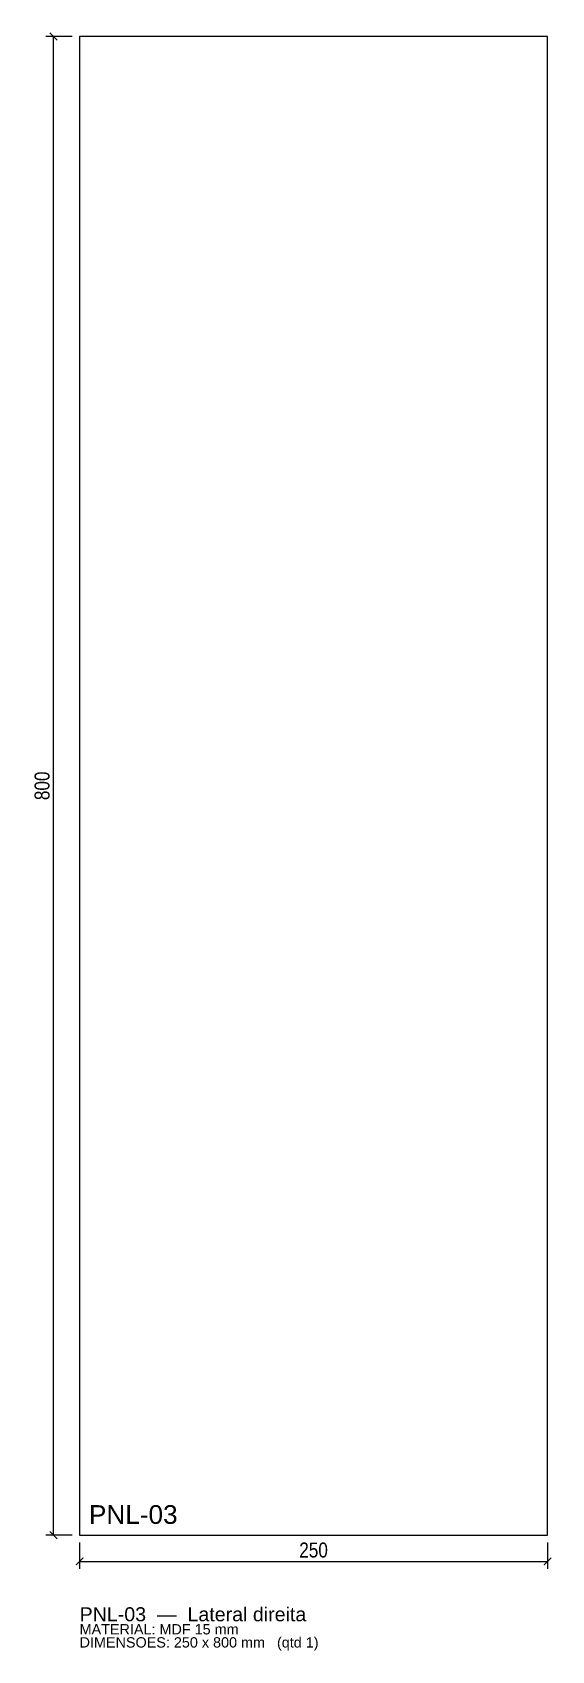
# Model space of a CAD drawing. Header units: millimetres. Extents: x -25 to 252, y -62 to 802.
import ezdxf

# ---------------------------------------------------------------- set-up
doc = ezdxf.new("R2010")
doc.units = ezdxf.units.MM
for name, color, linetype in [('CORTE', 1, 'Continuous'), ('COTA', 4, 'Continuous'), ('GRAVACAO', 3, 'Continuous'), ('TEXTO', 7, 'Continuous')]:
    doc.layers.add(name, color=color, linetype=linetype)
doc.styles.add('ARIAL', font='arial.ttf')
doc.styles.add('OpenSansCondensed-Light', font='OpenSansCondensed-Light.ttf')
doc.dimstyles.new('EZDXF', dxfattribs={"dimtxt": 8, "dimasz": 4, "dimexe": 4, "dimexo": 4, "dimgap": 2, "dimtad": 1, "dimdec": 0, "dimdsep": 46, "dimtxsty": 'OpenSansCondensed-Light', "dimblk": 'ARCHTICK', "dimcen": 2.5, "dimclrd": 4, "dimclre": 4, "dimclrt": 4, "dimazin": 3, "dimtfac": 0.5, "dimtmove": 2, "dimatfit": 3})

# ---------------------------------------------------------------- blocks, each defined once
blk = doc.blocks.new('_ARCHTICK')
at = {"color": 0, "linetype": 'BYBLOCK', "const_width": 0.15}
blk.add_lwpolyline([(-0.5, -0.5), (0.5, 0.5)], dxfattribs=at)

msp = doc.modelspace()

# ---------------------------------------------------------------- linework, layer by layer
at = {"layer": 'CORTE'}
msp.add_lwpolyline([(0, 0), (250, 0), (250, 800), (0, 800)], close=True, dxfattribs=at)

# ---------------------------------------------------------------- texts
at = {"layer": 'GRAVACAO', "style": 'ARIAL'}
msp.add_text('PNL-03', height=10, dxfattribs=at).set_placement((5, 6))
at = {"layer": 'TEXTO', "style": 'ARIAL'}
for s, height, p in [('PNL-03  —  Lateral direita', 7.5, (0, -46)), ('MATERIAL: MDF 15 mm', 5.5, (0, -53)), ('DIMENSOES: 250 x 800 mm   (qtd 1)', 5.5, (0, -60))]:
    msp.add_text(s, height=height, dxfattribs=at).set_placement(p)

# ---------------------------------------------------------------- dimensions: what is measured, and where the dimension line sits
at = {"layer": 'COTA'}
msp.add_linear_dim(base=(-14, 0), p1=(0, 0), p2=(0, 800), angle=90, dimstyle='EZDXF', dxfattribs=at).render()
msp.add_linear_dim(base=(0, -14), p1=(0, 0), p2=(250, 0), dimstyle='EZDXF', dxfattribs=at).render()

doc.saveas('drawing.dxf')
